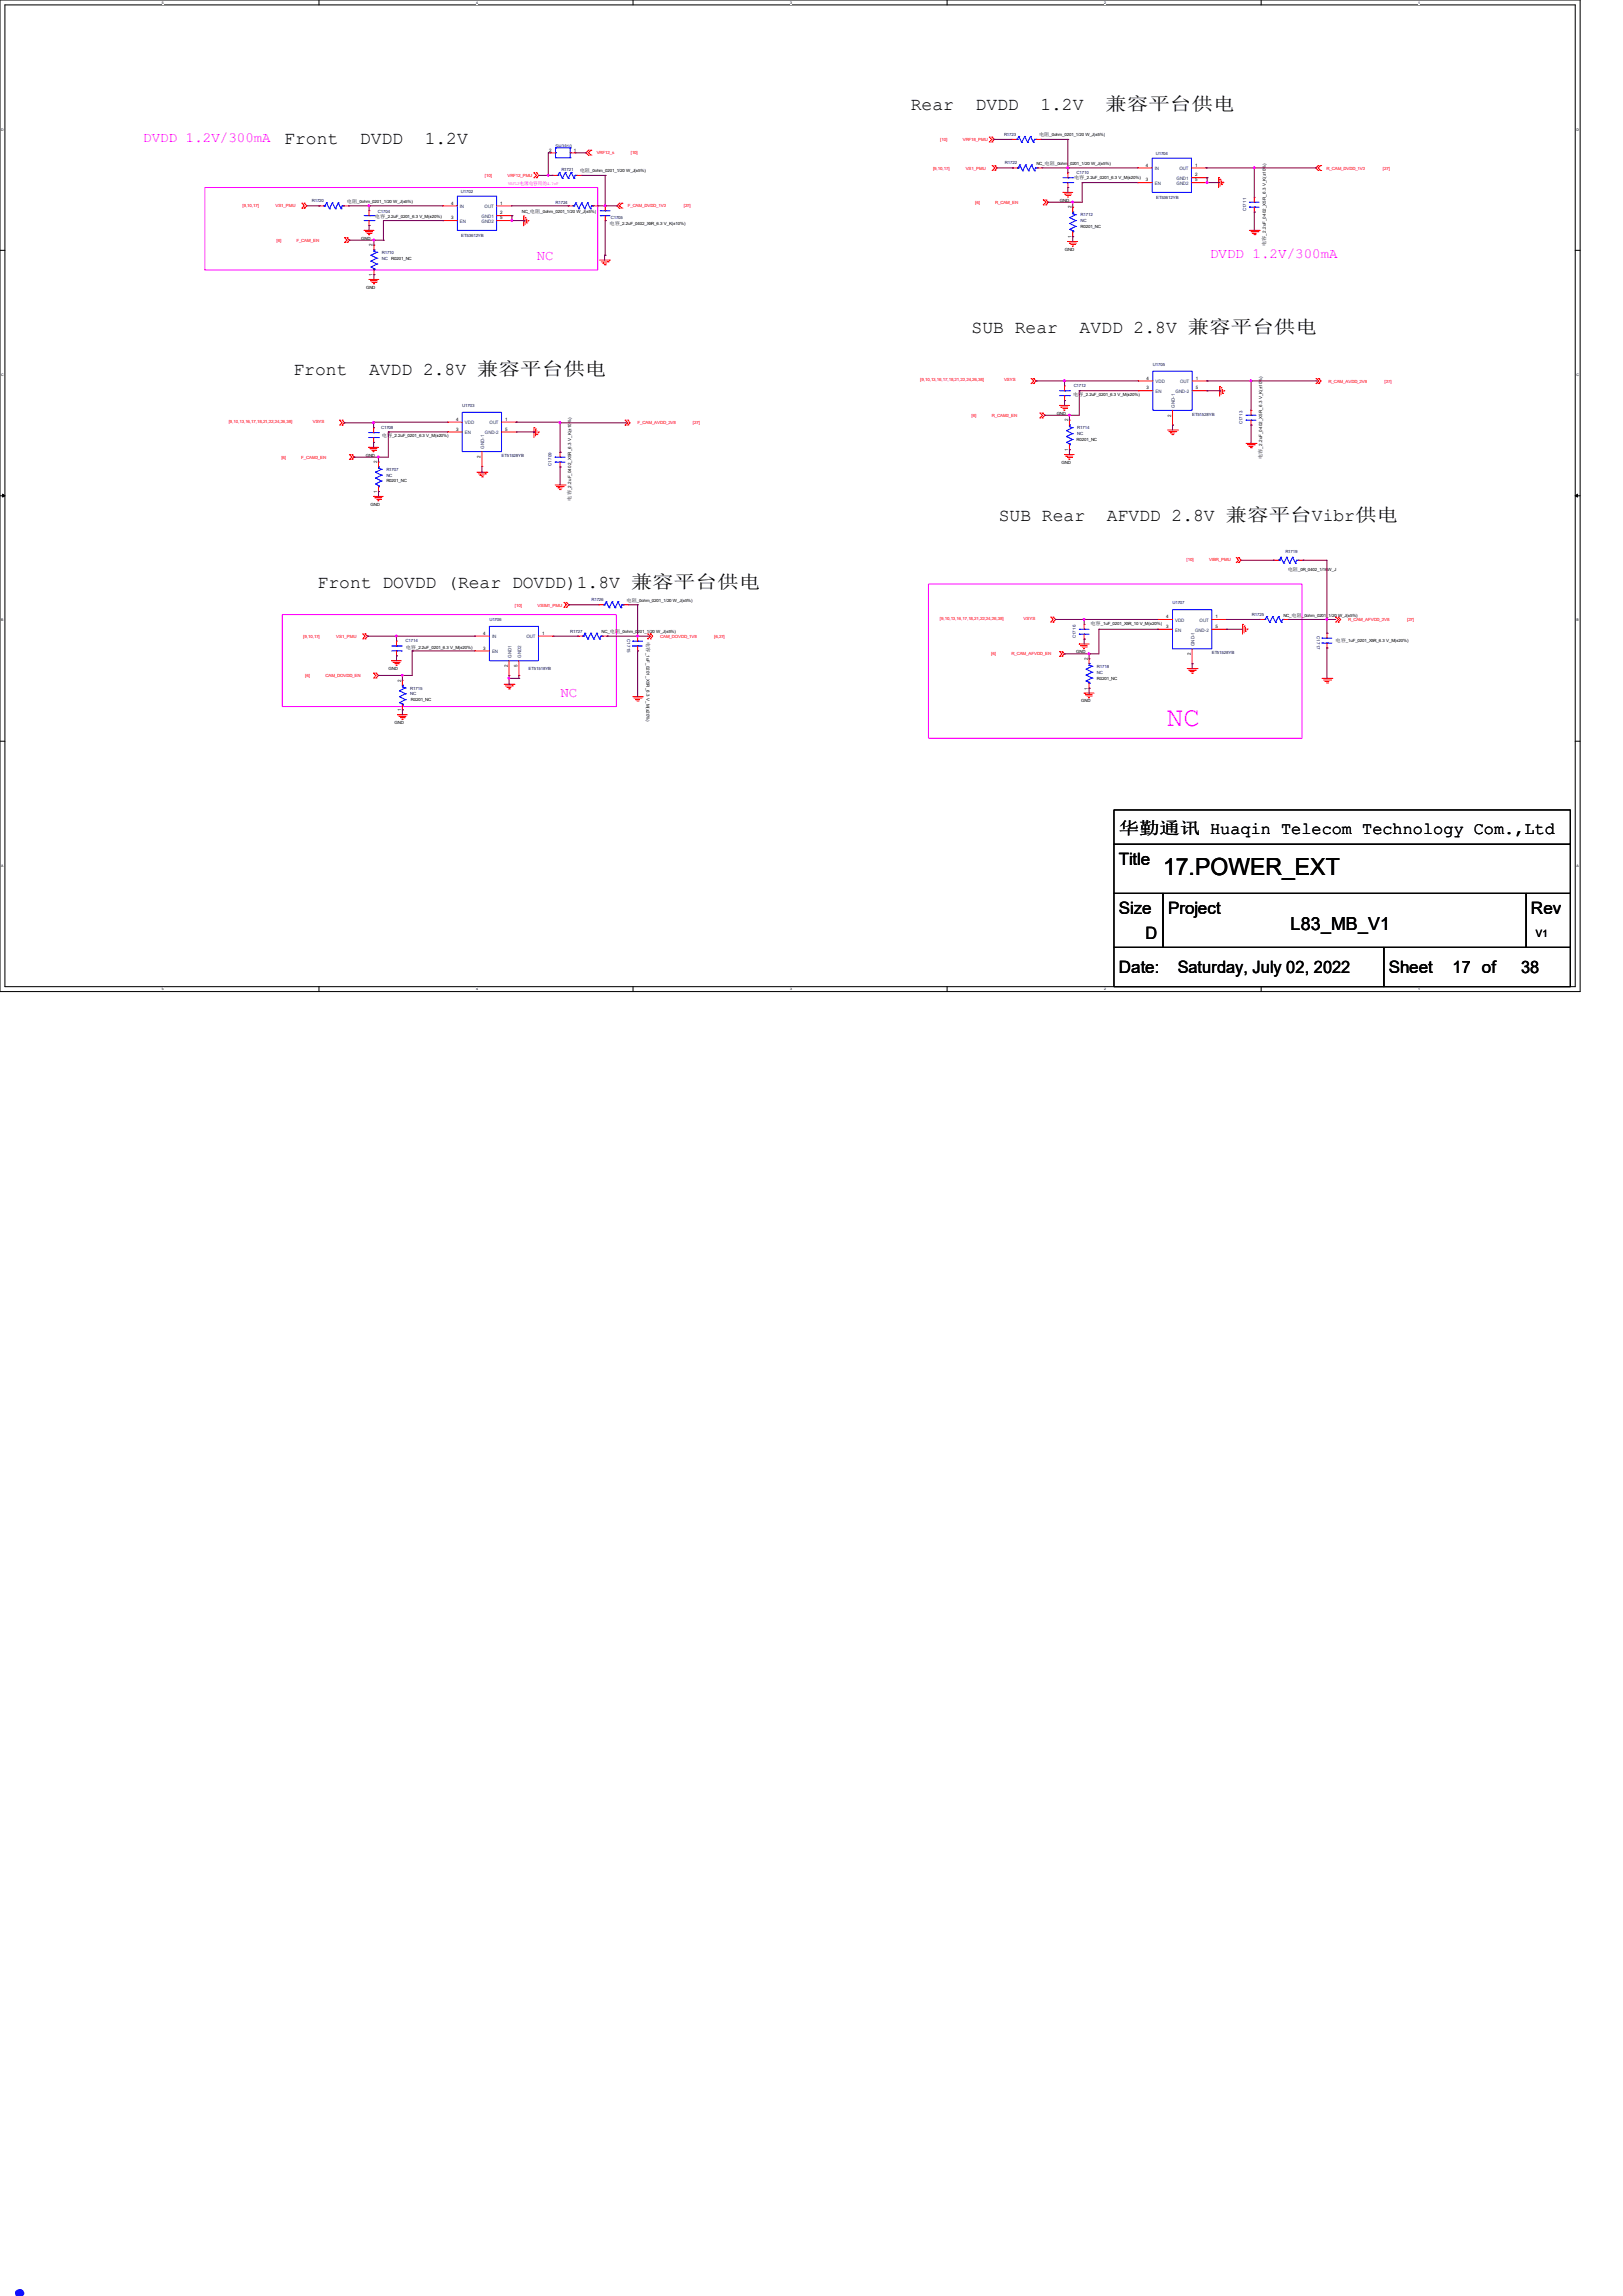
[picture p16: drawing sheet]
<svg xmlns="http://www.w3.org/2000/svg" width="210mm" height="297mm" viewBox="0 0 210 297" stroke-linecap="round" stroke-linejoin="round" font-family="sans-serif">
<defs><g id="words">
<text font-size="8.5" fill="#00f" x="0" y="297">.</text>
<text font-size="3.6" fill="#f0f" x="151" y="93.9">NC</text>
<text font-size="3" x="150.5" y="113.2">17.POWER_EXT</text>
<g font-size="2.3">
<text x="117.9" y="14.2">Rear</text>
<text x="126.2" y="14.2">DVDD</text>
<text x="134.6" y="14.2">1.2V</text>
<text x="143" y="14.2">兼容平台供电</text>
<text x="36.8" y="18.7">Front</text>
<text x="46.6" y="18.7">DVDD</text>
<text x="55" y="18.7">1.2V</text>
<text x="125.7" y="43.1">SUB Rear</text>
<text x="139.7" y="43.1">AVDD 2.8V 兼容平台供电</text>
<text x="38" y="48.5">Front</text>
<text x="47.8" y="48.5">AVDD 2.8V 兼容平台供电</text>
<text x="129.2" y="67.4">SUB Rear</text>
<text x="143.2" y="67.4">AFVDD 2.8V 兼容平台Vibr供电</text>
<text x="41.1" y="76">Front DOVDD (Rear DOVDD)1.8V 兼容平台供电</text>
<text x="167" y="120.3">L83_MB_V1</text>
</g>
<g font-size="2.2">
<text x="144.8" y="107.9">华勤通讯 Huaqin Telecom Technology Com.,Ltd</text>
<text x="144.8" y="111.9">Title</text>
<text x="144.8" y="118.2">Size</text>
<text x="151.1" y="118.2">Project</text>
<text x="198.1" y="118.2">Rev</text>
<text x="144.8" y="125.9">Date:</text>
<text x="148.2" y="121.4">D</text>
<text x="152.4" y="125.9">Saturday, July 02, 2022</text>
<text x="179.7" y="125.9">Sheet</text>
<text x="188" y="125.9">17 of</text>
<text x="196.8" y="125.9">38</text>
</g>
<g font-size="1.8" fill="#f0f">
<text x="18.5" y="18.4">DVDD 1.2V/300mA</text>
<text x="69.5" y="33.7">NC</text>
<text x="156.6" y="33.3">DVDD 1.2V/300mA</text>
<text x="72.5" y="90.2">NC</text>
</g>
<text font-size="1.3" x="198.7" y="121.2">V1</text>
<g font-size=".6" fill="#000080">
<text x="129.9" y="17.6">R1723</text>
<text x="71.9" y="19.1">SH3810</text>
<text x="72.6" y="22.1">R1721</text>
<text x="130" y="21.3">R1722</text>
<text x="139.3" y="22.5">C1710</text>
<text x="149.6" y="20.1">U1704</text>
<text x="40.3" y="26.2">R1720</text>
<text x="48.9" y="27.6">C1704</text>
<text x="59.6" y="25">U1702</text>
<text x="71.9" y="26.3">R1724</text>
<text x="79" y="28.3">C1705</text>
<text x="139.8" y="28">R1712</text>
<text x="139.8" y="28.7">NC</text>
<text x="149.6" y="25.7">ET53612YB</text>
<text x="161.3" y="27.3" transform="rotate(-90 161.3 27.3)">C1711</text>
<text x="49.4" y="32.9">R1710</text>
<text x="49.4" y="33.7">NC</text>
<text x="59.7" y="30.6">ET53612YB</text>
<text x="149.2" y="47.3">U1705</text>
<text x="59.8" y="52.6">U1703</text>
<text x="138.9" y="50">C1712</text>
<text x="154.3" y="53.8">ET51528YB</text>
<text x="49.3" y="55.5">C1708</text>
<text x="64.9" y="59.1">ET51528YB</text>
<text x="139.4" y="55.5">R1714</text>
<text x="139.4" y="56.3">NC</text>
<text x="160.8" y="54.9" transform="rotate(-90 160.8 54.9)">C1713</text>
<text x="50" y="61">R1707</text>
<text x="50" y="61.7">NC</text>
<text x="71.4" y="60.3" transform="rotate(-90 71.4 60.3)">C1709</text>
<text x="166.3" y="71.5">R1719</text>
<text x="76.5" y="77.8">R1726</text>
<text x="52.5" y="83.1">C1714</text>
<text x="63.3" y="80.3">U1706</text>
<text x="73.8" y="81.8">R1727</text>
<text x="81.2" y="82.7" transform="rotate(90 81.2 82.7)">C1715</text>
<text x="139.2" y="82.6" transform="rotate(-90 139.2 82.6)">C1716</text>
<text x="151.7" y="78.2">U1707</text>
<text x="162" y="79.7">R1725</text>
<text x="170.4" y="82.3" transform="rotate(90 170.4 82.3)">C1717</text>
<text x="53.1" y="89.2">R1715</text>
<text x="53.1" y="90">NC</text>
<text x="68.4" y="86.7">ET51518YB</text>
<text x="141.9" y="86.4">R1718</text>
<text x="141.9" y="87.2">NC</text>
<text x="156.8" y="84.6">ET51528YB</text>
</g>
<g font-size=".6">
<text x="134.5" y="17.7">电阻</text>
<text x="135.8" y="17.7">_0ohm_0201_1/20 W_J(±5%)</text>
<text x="71.1" y="19.6">2</text>
<text x="74.3" y="19.6">1</text>
<text x="75" y="22.3">电阻</text>
<text x="76.4" y="22.3">_0ohm_0201_1/20 W_J(±5%)</text>
<text x="134.1" y="21.3">NC_</text>
<text x="135.2" y="21.3">电阻</text>
<text x="136.5" y="21.3">_0ohm_0201_1/20 W_J(±5%)</text>
<text x="139" y="23.2">电容</text>
<text x="140.3" y="23.2">_2.2uF_0201_6.3 V_M(±20%)</text>
<text x="148.3" y="23.5">3</text>
<text x="148.3" y="21.5">4</text>
<text x="154.6" y="21.5">1</text>
<text x="154.6" y="22.8">2</text>
<text x="154.6" y="23.5">5</text>
<text x="44.9" y="26.2">电阻</text>
<text x="46.2" y="26.2">_0ohm_0201_1/20 W_J(±5%)</text>
<text x="48.5" y="28.2">电容</text>
<text x="49.9" y="28.2">_2.2uF_0201_6.3 V_M(±20%)</text>
<text x="58.4" y="28.4">3</text>
<text x="58.4" y="26.5">4</text>
<text x="64.7" y="26.5">1</text>
<text x="64.7" y="27.7">2</text>
<text x="64.7" y="28.4">5</text>
<text x="67.5" y="27.6">NC_</text>
<text x="68.6" y="27.6">电阻</text>
<text x="69.9" y="27.6">_0ohm_0201_1/20 W_J(±5%)</text>
<text x="78.9" y="29.1">电容</text>
<text x="80.2" y="29.1">_2.2uF_0402_X5R_6.3 V_K(±10%)</text>
<text x="137.2" y="26.1">GND</text>
<text x="138.6" y="27" transform="rotate(-90 138.6 27)">2</text>
<text x="139.8" y="29.5">R0201_NC</text>
<text x="46.7" y="31">GND</text>
<text x="48.2" y="35.7" transform="rotate(-90 48.2 35.7)">1</text>
<text x="48.2" y="31.9" transform="rotate(-90 48.2 31.9)">2</text>
<text x="50.6" y="33.7">R0201_NC</text>
<text x="137.8" y="32.4">GND</text>
<text x="138.6" y="30.8" transform="rotate(-90 138.6 30.8)">1</text>
<text x="163.8" y="31.8" transform="rotate(-90 163.8 31.8)">电容</text>
<text x="163.8" y="30.5" transform="rotate(-90 163.8 30.5)">_2.2uF_0402_X5R_6.3 V_K(±10%)</text>
<text x="47.4" y="37.3">GND</text>
<text x="136.7" y="53.6">GND</text>
<text x="138.9" y="51.2">电容</text>
<text x="140.2" y="51.2">_2.2uF_0201_6.3 V_M(±20%)</text>
<text x="148.4" y="50.4">3</text>
<text x="148.4" y="49.1">4</text>
<text x="151.6" y="53.9" transform="rotate(-90 151.6 53.9)">2</text>
<text x="154.7" y="49.1">1</text>
<text x="154.7" y="50.4">5</text>
<text x="47.3" y="59.1">GND</text>
<text x="48.8" y="59.9" transform="rotate(-90 48.8 59.9)">2</text>
<text x="49.4" y="56.6">电容</text>
<text x="50.8" y="56.6">_2.2uF_0201_6.3 V_M(±20%)</text>
<text x="59" y="55.7">3</text>
<text x="59" y="54.4">4</text>
<text x="62.2" y="59.2" transform="rotate(-90 62.2 59.2)">2</text>
<text x="65.4" y="54.4">1</text>
<text x="65.4" y="55.7">5</text>
<text x="137.4" y="60">GND</text>
<text x="138.2" y="58.3" transform="rotate(-90 138.2 58.3)">1</text>
<text x="138.2" y="54.5" transform="rotate(-90 138.2 54.5)">2</text>
<text x="139.3" y="57.1">R0201_NC</text>
<text x="163.3" y="59.4" transform="rotate(-90 163.3 59.4)">电容</text>
<text x="163.3" y="58" transform="rotate(-90 163.3 58)">_2.2uF_0402_X5R_6.3 V_K(±10%)</text>
<text x="48" y="65.4">GND</text>
<text x="48.8" y="63.8" transform="rotate(-90 48.8 63.8)">1</text>
<text x="50" y="62.4">R0201_NC</text>
<text x="73.9" y="64.8" transform="rotate(-90 73.9 64.8)">电容</text>
<text x="73.9" y="63.4" transform="rotate(-90 73.9 63.4)">_2.2uF_0402_X5R_6.3 V_K(±10%)</text>
<text x="81.1" y="77.9">电阻</text>
<text x="82.4" y="77.9">_0ohm_0201_1/20 W_J(±5%)</text>
<text x="166.6" y="73.9">电阻</text>
<text x="168" y="73.9">_0R_0402_1/16W_J</text>
<text x="52.5" y="83.9">电容</text>
<text x="53.8" y="84">_2.2uF_0201_6.3 V_M(±20%)</text>
<text x="62.5" y="82.1">4</text>
<text x="70.1" y="82.1">1</text>
<text x="77.8" y="81.9">NC_</text>
<text x="78.9" y="81.9">电阻</text>
<text x="80.3" y="81.9">_0ohm_0201_1/20 W_J(±5%)</text>
<text x="83.7" y="83.1" transform="rotate(90 83.7 83.1)">电容</text>
<text x="141.1" y="80.9">电容</text>
<text x="142.4" y="80.9">_1uF_0201_X5R_10 V_M(±20%)</text>
<text x="150.9" y="81.2">3</text>
<text x="150.9" y="80">4</text>
<text x="157.3" y="80">1</text>
<text x="157.3" y="81.2">5</text>
<text x="166.1" y="79.8">NC_</text>
<text x="167.1" y="79.8">电阻</text>
<text x="168.5" y="79.8">_0ohm_0201_1/20 W_J(±5%)</text>
<text x="172.8" y="83.1">电容</text>
<text x="174.2" y="83.1">_1uF_0201_X5R_6.3 V_M(±20%)</text>
<text x="50.3" y="86.7">GND</text>
<text x="51.9" y="88.2" transform="rotate(-90 51.9 88.2)">2</text>
<text x="62.5" y="84">3</text>
<text x="65.7" y="86.3" transform="rotate(-90 65.7 86.3)">2</text>
<text x="67" y="86.3" transform="rotate(-90 67 86.3)">5</text>
<text x="83.7" y="84.4" transform="rotate(90 83.7 84.4)">_1uF_0201_X5R_6.3 V_M(±20%)</text>
<text x="139.3" y="84.5">GND</text>
<text x="140.8" y="89.2" transform="rotate(-90 140.8 89.2)">1</text>
<text x="140.8" y="85.4" transform="rotate(-90 140.8 85.4)">2</text>
<text x="141.9" y="87.9">R0201_NC</text>
<text x="154.1" y="84.7" transform="rotate(-90 154.1 84.7)">2</text>
<text x="51.1" y="93.6">GND</text>
<text x="51.9" y="92" transform="rotate(-90 51.9 92)">1</text>
<text x="53.2" y="90.7">R0201_NC</text>
<text x="139.9" y="90.9">GND</text>
</g>
<g font-size=".6" fill="#f00">
<text x="62.7" y="22.9">[10]</text>
<text x="65.7" y="22.9">VRF12_PMU</text>
<text x="77.2" y="20">VRF12_s</text>
<text x="81.6" y="20">[10]</text>
<text x="120.7" y="22">[9,10,17]</text>
<text x="121.7" y="18.3">[10]</text>
<text x="124.6" y="18.3">VRF18_PMU</text>
<text x="125" y="22">VS1_PMU</text>
<text x="171.7" y="22">R_CAM_DVDD_1V2</text>
<text x="178.9" y="22">[27]</text>
<text x="31.4" y="26.8">[9,10,17]</text>
<text x="35.6" y="26.8">VS1_PMU</text>
<text x="81.2" y="26.8">F_CAM_DVDD_1V2</text>
<text x="88.5" y="26.8">[27]</text>
<text x="126.2" y="26.3">[6]</text>
<text x="128.8" y="26.3">R_CAM_EN</text>
<text x="35.8" y="31.2">[6]</text>
<text x="38.4" y="31.2">F_CAM_EN</text>
<text x="119.1" y="49.3">[9,10,13,16,17,18,21,22,24,26,38]</text>
<text x="125.7" y="53.9">[6]</text>
<text x="128.4" y="53.9">R_CAM2_EN</text>
<text x="129.9" y="49.3">VSYS</text>
<text x="171.9" y="49.5">R_CAM_AVDD_2V8</text>
<text x="179.1" y="49.5">[27]</text>
<text x="29.6" y="54.7">[9,10,13,16,17,18,21,22,24,26,38]</text>
<text x="36.4" y="59.3">[6]</text>
<text x="39" y="59.3">F_CAM2_EN</text>
<text x="40.5" y="54.7">VSYS</text>
<text x="82.5" y="54.9">F_CAM_AVDD_2V8</text>
<text x="89.7" y="54.9">[27]</text>
<text x="153.5" y="72.5">[10]</text>
<text x="156.5" y="72.5">VIBR_PMU</text>
<text x="39.2" y="82.6">[9,10,17]</text>
<text x="43.5" y="82.6">VS1_PMU</text>
<text x="66.6" y="78.5">[10]</text>
<text x="69.6" y="78.5">VSIM1_PMU</text>
<text x="85.4" y="82.6">CAM_DOVDD_1V8</text>
<text x="92.4" y="82.6">[6,27]</text>
<text x="121.6" y="80.2">[9,10,13,16,17,18,21,22,24,26,38]</text>
<text x="132.5" y="80.2">VSYS</text>
<text x="174.5" y="80.4">R_CAM_AFVDD_2V8</text>
<text x="182.1" y="80.4">[27]</text>
<text x="39.5" y="87.6">[6]</text>
<text x="42.1" y="87.6">CAM_DOVDD_EN</text>
<text x="128.3" y="84.8">[6]</text>
<text x="130.9" y="84.8">R_CAM_AFVDD_EN</text>
</g>
<g font-size=".6" fill="#f0f">
<text x="65.7" y="24">VRF12</text>
<text x="67.2" y="24">电源电容用的</text>
<text x="70.8" y="24">4.7uF</text>
</g>
<g font-size=".6" fill="#004080">
<text x="149.4" y="23.9">EN</text>
<text x="149.4" y="22">IN</text>
<text x="152.2" y="23.3">GND1</text>
<text x="152.2" y="23.9">GND2</text>
<text x="152.6" y="22">OUT</text>
<text x="59.5" y="28.8">EN</text>
<text x="59.5" y="26.9">IN</text>
<text x="62.3" y="28.2">GND1</text>
<text x="62.3" y="28.8">GND2</text>
<text x="62.7" y="26.9">OUT</text>
<text x="149.5" y="50.8">EN</text>
<text x="149.5" y="49.6">VDD</text>
<text x="152" y="52.7" transform="rotate(-90 152 52.7)">GND-1</text>
<text x="152.1" y="50.8">GND-2</text>
<text x="152.7" y="49.6">OUT</text>
<text x="60.2" y="56.2">EN</text>
<text x="60.2" y="54.9">VDD</text>
<text x="62.7" y="58.1" transform="rotate(-90 62.7 58.1)">GND-1</text>
<text x="62.7" y="56.2">GND-2</text>
<text x="63.3" y="54.9">OUT</text>
<text x="63.7" y="82.6">IN</text>
<text x="68.1" y="82.6">OUT</text>
<text x="152.1" y="81.7">EN</text>
<text x="152.1" y="80.4">VDD</text>
<text x="154.6" y="83.6" transform="rotate(-90 154.6 83.6)">GND-1</text>
<text x="154.6" y="81.7">GND-2</text>
<text x="155.2" y="80.4">OUT</text>
<text x="63.7" y="84.5">EN</text>
<text x="66.2" y="85.1" transform="rotate(-90 66.2 85.1)">GND1</text>
<text x="67.4" y="85.1" transform="rotate(-90 67.4 85.1)">GND2</text>
</g>
<g font-size=".5">
<text x="21" y=".5">5</text>
<text x="61.6" y=".5">4</text>
<text x="102.2" y=".5">3</text>
<text x="142.9" y=".5">2</text>
<text x="183.5" y=".5">1</text>
<text x=".2" y="16.9">D</text>
<text x="204" y="16.9">D</text>
<text x=".2" y="48.6">C</text>
<text x="204" y="48.6">C</text>
<text x=".2" y="80.4">B</text>
<text x="204" y="80.4">B</text>
<text x=".2" y="112.1">A</text>
<text x="204" y="112.1">A</text>
<text x="21" y="128.1">5</text>
<text x="61.6" y="128.1">4</text>
<text x="102.2" y="128.1">3</text>
<text x="142.9" y="128.1">2</text>
<text x="183.5" y="128.1">1</text>
</g>
</g></defs>
<path d="M0 0h204.5v128.3h-204.5zM.6 .6h203.2v127h-203.2z" fill="none" stroke="#000" stroke-width=".13"/>
<g fill="#fff">
<path d="M21 .1h.2v.5h-.2z"/>
<path d="M21 127.7h.2v.5h-.2z"/>
</g>
<path d="M41.3 0v.6M41.3 127.6v.7" fill="none" stroke="#000" stroke-width=".13"/>
<g fill="#fff">
<path d="M61.6 .1h.2v.5h-.2z"/>
<path d="M61.6 127.7h.2v.5h-.2z"/>
</g>
<path d="M81.9 0v.6M81.9 127.6v.7" fill="none" stroke="#000" stroke-width=".13"/>
<g fill="#fff">
<path d="M102.2 .1h.2v.5h-.2z"/>
<path d="M102.2 127.7h.2v.5h-.2z"/>
</g>
<path d="M122.6 0v.6M122.6 127.6v.7" fill="none" stroke="#000" stroke-width=".13"/>
<g fill="#fff">
<path d="M142.9 .1h.2v.5h-.2z"/>
<path d="M142.9 127.7h.2v.5h-.2z"/>
</g>
<path d="M163.2 0v.6M163.2 127.6v.7" fill="none" stroke="#000" stroke-width=".13"/>
<g fill="#fff">
<path d="M183.5 .1h.2v.5h-.2z"/>
<path d="M183.5 127.7h.2v.5h-.2z"/>
<path d="M.2 16.5h.3v.5h-.3z"/>
<path d="M204 16.5h.3v.5h-.3z"/>
<path d="M.2 48.3h.3v.5h-.3z"/>
<path d="M204 48.3h.3v.5h-.3z"/>
</g>
<path d="M0 32.4h.6M203.8 32.4h.7" fill="none" stroke="#000" stroke-width=".13"/>
<g fill="#fff">
<path d="M.2 80h.2v.5h-.2z"/>
<path d="M204 80h.3v.5h-.3z"/>
</g>
<path d="M0 64.1h.6M203.8 64.1h.7" fill="none" stroke="#000" stroke-width=".13"/>
<path d="M.3 63.9l.3 .2-.3 .2zM203.8 64.1l.3-.2v.4z" fill="#000" stroke="#000" stroke-width=".13"/>
<g fill="#fff">
<path d="M.2 111.8h.3v.5h-.3z"/>
<path d="M204 111.8h.3v.5h-.3z"/>
</g>
<path d="M0 95.9h.6M203.8 95.9h.7M144.1 109.2h59.1v6.4h-59.1zM144.1 104.8h59.1v4.4h-59.1zM144.1 115.6h6.4v7h-6.4zM150.5 115.6h47v7h-47zM197.5 115.6h5.7v7h-5.7zM144.1 122.6h35v5h-35zM179.1 122.6h24.1v5h-24.1z" fill="none" stroke="#000" stroke-width=".13"/>
<path d="M26.5 24.3h50.8v10.6h-50.8zM36.5 79.5h43.3v11.9h-43.3zM120.1 75.6h48.4v19.9h-48.4z" fill="none" stroke="#f0f" stroke-width=".13"/>
<g fill="none" stroke="#f00" stroke-width=".13">
<path d="M71.2 19.8h.1M71.2 19.8h.7M73.8 19.8h.6M74.4 19.8h.1M76.2 19.4h.1M76.2 19.4l-.4 .4 .4 .3M76.5 19.4h.1M76.5 19.4l-.3 .4 .3 .3M128 17.7h.1M128 18.4h.1M128 17.7l.4 .3-.4 .4M128.4 18.4h.1"/>
<path d="M128.4 17.7h.1M128.4 17.7l.3 .3-.3 .4M130.9 18h.1M130.9 18h.6M134.1 18h.6M134.7 18h.1M39.1 26.3h.1M39.1 26.9h.1M39.1 26.3l.3 .3-.3 .3M39.4 26.9h.1M39.4 26.3h.1M39.4 26.3l.3 .3-.3 .3"/>
<path d="M41.3 26.6h.1M41.3 26.6h.6M44.4 26.6h.7M44.6 30.7h.1M44.6 31.4h.1M44.6 30.7l.3 .4-.3 .3M44.9 31.4h.1M44.9 30.7h.1M44.9 30.7l.3 .4-.3 .3M45.1 26.6h.1M47.1 29.8h.1M47.1 29.8h1.3"/>
<path d="M47.3 30h.1M47.3 30h.9M47.5 30.2h.5M47.7 30.4h.1M47.8 36.2h.1M47.8 29.2h.1M47.8 27.3h.1M47.8 36.2h1.2M47.8 27.3v.6M47.8 28.5v.7M48 36.3h.1M48 36.3h.9"/>
<path d="M48 30.2h.1M48.1 36.5h.5M48.3 36.7h.1M48.3 36.7h.2M48.4 35.5h.1M48.4 31.7h.1M48.4 31.7v.6M48.4 34.9v.6M48.6 36.5h.1M57.3 28.5h.1M57.3 26.6h.1M57.3 26.6h1.9"/>
<path d="M57.3 28.5h1.9M64.3 26.6h1.9M64.3 27.9h1.9M64.3 28.5h1.9M66.2 26.6h.1M66.2 27.9h.1M66.2 28.5h.1M67.8 27.9h.1M67.8 27.9v1.3M67.9 28.2h.1M67.9 28.2v.8M68.2 28.8h.1"/>
<path d="M68.2 28.3v.5M68.3 28.5h.1M68.3 28.5v.2M69.1 22.4h.1M69.1 23h.1M69.1 22.4l.3 .3-.3 .3M69.4 23h.1M69.4 22.4h.1M69.4 22.4l.3 .3-.3 .3M71.5 22.7h.1M71.5 22.7h.6M73.5 26.6h.1"/>
<path d="M73.5 26.6h.7M74.6 22.7h.7M75.3 22.7h.1M76.2 20.1h.1M76.5 20.1h.1M76.7 26.6h.6M77.3 26.6h.1M77.6 33.7h1.3M77.8 33.9h.9M78 34h.1M78 34h.5M78.2 34.2h.1"/>
<path d="M78.3 34.2h.1M78.3 26.6h.1M78.3 28.5h.1M78.3 26.6v.7M78.3 27.9v.6M78.7 33.9h.1M78.9 33.7h.1M80.1 26.3h.1M80.1 26.9h.1M80.1 26.3l-.3 .3 .3 .3M80.5 26.9h.1M80.5 26.3h.1"/>
<path d="M80.5 26.3l-.4 .3 .4 .3M128.4 21.4h.1M128.4 22.1h.1M128.4 21.4l.3 .3-.3 .4M128.7 22.1h.1M128.7 21.4h.1M128.7 21.4l.3 .3-.3 .4M131 21.7h.1M131 21.7h.7M134.2 21.7h.6M134.8 21.7h.1M135 25.9h.1"/>
<path d="M135 26.5h.1M135 25.9l.3 .3-.3 .3M135.3 26.5h.1M135.3 25.9h.1M135.3 25.9l.3 .3-.3 .3M137.5 24.9h.1M137.5 24.9h1.3M137.8 25.1h.1M137.8 25.1h.8M137.9 25.3h.5M138.1 25.5h.1M138.1 25.5h.2"/>
<path d="M138.2 31.2h.1M138.2 24.3h.1M138.2 22.4h.1M138.2 31.2h1.2M138.2 22.4v.6M138.2 23.6v.7M138.4 31.5h.1M138.4 31.5h.9M138.4 25.3h.1M138.6 31.6h.5M138.8 31.8h.1M138.8 30.6h.1"/>
<path d="M138.8 26.8h.1M138.8 26.8v.6M138.8 30v.6M139.1 31.6h.1M147.2 23.6h.1M147.2 21.7h.1M147.2 21.7h1.9M147.2 23.6h1.9M154.2 21.7h1.9M154.2 23h1.9M154.2 23.6h1.9M156.1 21.7h.1"/>
<path d="M156.1 23h.1M156.1 23.6h.1M157.7 23h.1M157.7 23v1.3M157.9 23.2h.1M157.9 23.2v.9M158.1 23.9h.1M158.1 23.4v.5M158.2 23.6h.1M158.2 23.6v.1M161.7 29.8h1.2M161.9 30h.9"/>
<path d="M162.1 30.2h.1M162.1 30.2h.5M162.3 30.4h.1M162.3 25.5h.1M162.3 27.4h.1M162.3 25.5v.7M162.3 26.8v.6M162.4 30.4h.1M162.8 30h.1M162.9 29.8h.1M170.6 21.4h.1M170.6 22.1h.1"/>
<path d="M170.6 21.4l-.3 .3 .3 .4M170.9 22.1h.1M170.9 21.4h.1M170.9 21.4l-.3 .3 .3 .4M43.9 54.4h.1M43.9 55h.1M43.9 54.4l.4 .3-.4 .3M44.3 55h.1M44.3 54.4h.1M44.3 54.4l.3 .3-.3 .3M45.2 58.8h.1M45.2 59.4h.1"/>
<path d="M45.2 58.8l.4 .3-.4 .3M45.6 59.4h.1M45.6 58.8h.1M45.6 58.8l.2 .3-.2 .3M47.7 57.9h.1M47.7 57.9h1.3M47.9 58h.1M47.9 58h.9M48.1 58.3h.5M48.3 58.4h.1M48.3 57.2h.1M48.3 55.3h.1"/>
<path d="M48.3 55.3v.7M48.3 56.6v.6M48.6 58.3h.1M49 59.8h.1M49 59.8v.6M57.9 55.9h.1M57.9 54.6h.1M57.9 54.6h1.9M57.9 55.9h1.9M62.4 58.4v1.9M64.9 54.6h1.9M64.9 55.9h1.9"/>
<path d="M66.8 54.6h.1M66.8 55.9h.1M69.1 55.3h.1M69.1 55.3v1.3M69.3 55.5h.1M69.3 55.5v.9M69.5 56.2h.1M69.5 55.7v.5M69.7 55.9h.1M69.7 55.9v.1M72.5 58.5h.1M72.5 58.5v.6"/>
<path d="M72.5 59.8v.6M80.9 55h.1M80.9 54.4h.1M80.9 54.4l.3 .3-.3 .3M81.2 55h.1M81.2 54.4h.1M81.2 54.4l.3 .3-.3 .3M133.4 49h.1M133.4 49.6h.1M133.4 49l.3 .3-.3 .3M133.7 49.6h.1M133.7 49h.1"/>
<path d="M133.7 49l.4 .3-.4 .3M134.6 53.4h.1M134.6 54.1h.1M134.6 53.4l.3 .3-.3 .4M134.9 54.1h.1M134.9 53.4h.1M134.9 53.4l.3 .3-.3 .4M137.1 52.5h.1M137.1 52.5h1.3M137.3 52.7h.1M137.3 52.7h.9M137.5 52.8h.5"/>
<path d="M137.7 53h.1M137.8 58.8h.1M137.8 51.8h.1M137.8 49.9h.1M137.8 58.8h1.2M137.8 49.9v.6M137.8 51.2v.6M137.9 59h.1M137.9 59h.9M138 52.8h.1M138.1 59.2h.5M138.3 59.4h.1"/>
<path d="M138.4 58.2h.1M138.4 54.4h.1M138.4 54.4v.6M138.4 57.5v.7M138.6 59.2h.1M147.3 50.5h.1M147.3 49.3h.1M147.3 49.3h1.9M147.3 50.5h1.9M151.1 55.6h1.3M151.3 55.8h.8M151.5 56h.1"/>
<path d="M151.5 56h.5M151.6 56.2h.2M151.7 55h.1M151.7 53.1v1.9M151.8 56.2h.1M152.1 55.8h.1M152.4 55.6h.1M154.3 49.3h1.9M154.3 50.5h1.9M156.2 49.3h.1M156.2 50.5h.1M157.8 50h.1"/>
<path d="M157.8 50v1.3M158 50.2h.1M158 50.2v.9M158.2 50.9h.1M158.2 50.4v.5M158.4 50.5h.1M158.4 50.5v.2M161.2 57.4h1.3M161.4 57.5h.9M161.6 57.7h.1M161.6 57.7h.5M161.8 57.9h.1"/>
<path d="M161.9 53.1h.1M161.9 55h.1M161.9 53.1v.6M161.9 54.4v.6M161.9 57.9h.1M162.3 57.5h.1M162.5 57.4h.1M170.3 49.6h.1M170.3 49h.1M170.3 49l.3 .3-.3 .3M170.6 49.6h.1M170.6 49h.1"/>
<path d="M170.6 49l.3 .3-.3 .3M48.3 64.2h.1M48.3 64.2h1.3M48.5 64.4h.1M48.5 64.4h.9M48.7 64.6h.5M48.9 64.8h.1M49 63.6h.1M49 62.9v.7M49.2 64.6h.1M61.7 61.1h1.3M61.9 61.3h.9"/>
<path d="M62.1 61.5h.1M62.1 61.5h.5M62.3 61.7h.1M62.4 60.3h.1M62.4 61.7h.1M62.8 61.3h.1M63 61.1h.1M71.8 62.7h1.3M72 62.9h.9M72.2 63.1h.1M72.2 63.1h.5M72.4 63.3h.1"/>
<path d="M72.5 60.4h.1M72.5 63.3h.1M72.9 62.9h.1M73 77.9h.1M73 78.6h.1M73 77.9l.3 .3-.3 .4M73.1 62.7h.1M73.3 78.6h.1M73.3 77.9h.1M73.3 77.9l.3 .3-.3 .4M77.5 78.2h.1M77.5 78.2h.6"/>
<path d="M80.6 78.2h.7M81.3 78.2h.1M136 79.8h.1M136 79.8l.3 .3-.3 .4M136.3 79.8h.1M136.3 79.8l.3 .3-.3 .4M160 72.1h.1M160 72.8h.1M160 72.1l.3 .4-.3 .3M160.3 72.8h.1M160.3 72.1h.1M160.3 72.1l.3 .4-.3 .3"/>
<path d="M164.8 72.5h.1M164.8 72.5h.6M168 72.5h.6M168.6 72.5h.1M172.8 79.8h.1M172.8 79.8l.4 .3-.4 .4M173.2 79.8h.1M173.2 79.8l.3 .3-.3 .4M46.9 82h.1M46.9 82.6h.1M46.9 82l.3 .3-.3 .3M47.2 82.6h.1"/>
<path d="M47.2 82h.1M47.2 82l.4 .3-.4 .3M48.3 87.1h.1M48.3 87.7h.1M48.3 87.1l.3 .3-.3 .3M48.6 87.7h.1M48.6 87.1h.1M48.6 87.1l.4 .3-.4 .3M50.7 85.5h.1M50.7 85.5h1.2M50.9 85.7h.1M50.9 85.7h.9"/>
<path d="M51.1 85.9h.5M51.3 86.1h.1M51.3 84.8h.1M51.3 82.9h.1M51.3 82.9v.7M51.3 84.2v.6M51.4 92.5h.1M51.4 92.5h1.3M51.6 85.9h.1M51.6 92.7h.1M51.6 92.7h.9M51.8 92.8h.5"/>
<path d="M52 93h.1M52 93h.2M52.1 91.8h.1M52.1 88h.1M52.1 88v.6M52.1 91.2v.6M52.3 92.8h.1M61.4 84.2h.1M61.4 82.3h.1M61.4 82.3h1.9M61.4 84.2h1.9M65.2 88.5h1.3"/>
<path d="M65.4 88.7h.9M65.6 88.9h.1M65.6 88.9h.5M65.8 89.1h.1M65.9 87.4h.1M65.9 85.5v1.9M65.9 89.1h.1M66.3 88.7h.1M66.5 88.5h.1M67.1 87.4h.1M67.1 85.5v1.9M69.7 82.3h1.9"/>
<path d="M71.6 82.3h.1M74.8 82.3h.1M74.8 82.3h.6M77.9 82.3h.7M78.6 82.3h.1M81.9 90.1h1.2M82 90.3h.9M82.3 90.5h.1M82.3 90.5h.5M82.4 90.7h.1M82.5 82.3h.1M82.5 84.2h.1"/>
<path d="M82.5 82.3v.6M82.5 83.6v.6M82.5 90.7h.1M82.9 90.3h.1M83.1 90.1h.1M83.8 82.6h.1M83.8 82h.1M83.8 82l.4 .3-.4 .3M84.2 82.6h.1M84.2 82h.1M84.2 82l.3 .3-.3 .3M136 80.5h.1"/>
<path d="M136.3 80.5h.1M137.1 84.3h.1M137.1 84.9h.1M137.1 84.3l.3 .3-.3 .3M137.4 84.9h.1M137.4 84.3h.1M137.4 84.3l.4 .3-.4 .3M139.7 83.3h.1M139.7 83.3h1.2M139.8 83.5h.1M139.8 83.5h.9M140 83.7h.5"/>
<path d="M140.2 83.9h.1M140.3 89.7h.1M140.3 80.8h.1M140.3 82.7h.1M140.3 89.7h1.3M140.3 80.8v.6M140.3 82v.7M140.5 89.9h.1M140.5 89.9h.9M140.5 83.7h.1M140.7 90h.5M140.8 90.3h.1"/>
<path d="M140.8 90.3h.2M140.9 89h.1M140.9 85.2h.1M140.9 85.2v.7M140.9 88.4v.6M141.2 90h.1M149.8 81.4h.1M149.8 80.1h.1M149.8 80.1h1.9M149.8 81.4h1.9M153.6 86.5h1.3M153.8 86.7h.9"/>
<path d="M154 86.9h.1M154 86.9h.5M154.2 87.1h.1M154.3 85.9h.1M154.3 83.9v2M154.3 87.1h.1M154.7 86.7h.1M154.9 86.5h.1M156.8 80.1h1.9M156.8 81.4h1.9M158.7 80.1h.1M158.7 81.4h.1"/>
<path d="M160.8 80.8h.1M160.8 80.8v1.2M161 81h.1M161 81v.9M161.2 81.7h.1M161.2 81.2v.5M161.4 81.4h.1M161.4 81.4v.1M162.9 80.1h.1M162.9 80.1h.7M166.1 80.1h.7M166.8 80.1h.1"/>
<path d="M171.1 87.8h1.2M171.3 88h.9M171.4 88.1h.1M171.4 88.1h.6M171.7 88.3h.1M171.7 81.9h.1M171.7 83.8h.1M171.7 81.9v.6M171.7 83.2v.6M171.8 88.3h.1M172.2 88h.1M172.3 87.8h.1"/>
<path d="M172.8 80.5h.1M173.2 80.5h.1"/>
</g>
<g fill="none" stroke="#00f" stroke-width=".13">
<path d="M71.9 19.8h.1M71.9 19.1h.1M71.9 19.1h1.9M71.9 19.1v1.3M73.8 19.8h.1M73.8 19.1h.1M73.8 19.1v1.3M131.5 18h.1M131.5 18h.2M131.7 18h.1M131.8 17.7h.1M131.8 17.7l.4 .7"/>
<path d="M131.8 17.7l-.1 .3M132.2 18.4h.1M132.6 17.7h.1M132.6 17.7l.4 .7M132.6 17.7l-.4 .7M133 18.4h.1M133.3 17.7h.1M133.3 17.7l.4 .7M133.3 17.7l-.3 .7M133.7 18.4h.1M133.9 18h.1M133.9 18h.2"/>
<path d="M133.9 18l-.2 .4M134.1 18h.1M41.9 26.6h.1M42 26.6h.1M42.2 26.2h.1M42.2 26.2l.4 .8M42.2 26.2l-.2 .4M42.6 27h.1M43 26.2h.1M43 26.2l.4 .8M43 26.2l-.4 .8M43.4 27h.1"/>
<path d="M43.8 26.2h.1M43.8 26.2l.4 .8M43.8 26.2l-.4 .8M44.2 27h.1M44.3 26.6h.1M44.3 26.6l-.1 .4M44.4 26.6h.1M47.1 28.5h1.3M47.1 27.9h1.3M47.8 28.5h.1M47.8 27.9h.1M48 33h.1"/>
<path d="M48 33.8h.1M48 34.5h.1M48 33l.8 .4M48 33.8l.8 .4M48 34.5l.4 .3M48.4 28.5h.1M48.4 27.9h.1M48.4 32.3h.1M48.4 34.9h.1M48.4 32.5h.1M48.4 34.8h.1M48.4 32.3v.2"/>
<path d="M48.4 34.8v.1M48.4 32.5l.4 .1M48.8 32.6h.1M48.8 33.4h.1M48.8 34.2h.1M48.8 32.6l-.8 .4M48.8 33.4l-.8 .4M48.8 34.2l-.8 .3M59.2 25.4h5.1v4.4h-5.1zM71.9 20.4h.1M71.9 20.4h1.9M72.1 22.7h.1"/>
<path d="M72.2 22.7h.1M72.4 22.3h.1M72.4 22.3l.4 .8M72.4 22.3l-.2 .4M72.8 23.1h.1M73.2 22.3h.1M73.2 22.3l.3 .8M73.2 22.3l-.4 .8M73.5 23.1h.1M73.8 20.4h.1M73.9 22.3h.1M73.9 22.3l.4 .8"/>
<path d="M73.9 22.3l-.4 .8M74.2 26.6h.1M74.3 23.1h.1M74.3 26.6h.1M74.4 22.7h.1M74.4 22.7h.2M74.4 22.7l-.1 .4M74.5 26.2h.1M74.5 26.2l.4 .8M74.5 26.2l-.2 .4M74.6 22.7h.1M74.9 27h.1"/>
<path d="M75.3 26.2h.1M75.3 26.2l.3 .8M75.3 26.2l-.4 .8M75.6 27h.1M76 26.2h.1M76 26.2l.4 .8M76 26.2l-.4 .8M76.4 27h.1M76.5 26.6h.1M76.5 26.6h.2M76.5 26.6l-.1 .4M76.7 26.6h.1"/>
<path d="M77.7 27.3h.1M77.7 27.9h.1M77.7 27.9h1.3M77.7 27.3h1.3M78.3 27.3h.1M78.3 27.9h.1M131.7 21.7h.1M131.8 21.7h.1M132 21.3h.1M132 21.3l.3 .8M132 21.3l-.2 .4M132.3 22.1h.1"/>
<path d="M132.7 21.3h.1M132.7 21.3l.4 .8M132.7 21.3l-.4 .8M133.1 22.1h.1M133.5 21.3h.1M133.5 21.3l.4 .8M133.5 21.3l-.4 .8M133.9 22.1h.1M134 21.7h.1M134 21.7h.2M134 21.7l-.1 .4M134.2 21.7h.1"/>
<path d="M137.5 23.6h1.3M137.5 23h1.3M138.2 23.6h.1M138.2 23h.1M138.4 28.2h.1M138.4 28.9h.1M138.4 29.7h.1M138.4 28.2l.8 .3M138.4 28.9l.8 .4M138.4 29.7l.4 .1M138.8 23.6h.1M138.8 23h.1"/>
<path d="M138.8 27.4h.1M138.8 30h.1M138.8 27.6h.1M138.8 29.8h.1M138.8 27.4v.2M138.8 29.8v.2M138.8 27.6l.4 .2M139.2 27.8h.1M139.2 28.5h.1M139.2 29.3h.1M139.2 27.8l-.8 .4M139.2 28.5l-.8 .4"/>
<path d="M139.2 29.3l-.8 .4M149.1 20.4h5.1v4.5h-5.1zM161.7 26.2h.1M161.7 26.8h.1M161.7 26.2h1.2M161.7 26.8h1.2M162.3 26.2h.1M162.3 26.8h.1M47.7 56.6h1.3M47.7 56h1.3M48.3 56.6h.1M48.3 56h.1"/>
<path d="M49 56.6h.1M49 56h.1M59.8 53.3h5.1v5.1h-5.1zM71.8 59.1h.1M71.8 59.8h.1M71.8 59.1h1.3M71.8 59.8h1.3M72.5 59.1h.1M72.5 59.8h.1M137.1 51.2h1.3M137.1 50.5h1.3M137.8 51.2h.1"/>
<path d="M137.8 50.5h.1M138 55.7h.1M138 56.5h.1M138 57.2h.1M138 55.7l.8 .4M138 56.5l.8 .4M138 57.2l.4 .2M138.4 51.2h.1M138.4 50.5h.1M138.4 55h.1M138.4 57.5h.1M138.4 55.2h.1"/>
<path d="M138.4 57.4h.1M138.4 55v.2M138.4 57.4v.1M138.4 55.2l.4 .1M138.8 55.3h.1M138.8 56.1h.1M138.8 56.9h.1M138.8 55.3l-.8 .4M138.8 56.1l-.8 .4M138.8 56.9l-.8 .3M149.2 48h5.1v5.1h-5.1zM161.2 53.7h.1"/>
<path d="M161.2 54.4h.1M161.2 53.7h1.3M161.2 54.4h1.3M161.9 53.7h.1M161.9 54.4h.1M48.6 61.1h.1M48.6 61.8h.1M48.6 62.6h.1M48.6 61.1l.8 .4M48.6 61.8l.8 .4M48.6 62.6l.4 .2M49 60.4h.1"/>
<path d="M49 62.9h.1M49 60.6h.1M49 62.8h.1M49 60.4v.2M49 62.8v.1M49 60.6l.4 .1M49.4 60.7h.1M49.4 61.5h.1M49.4 62.2h.1M49.4 60.7l-.8 .4M49.4 61.5l-.8 .3M49.4 62.2l-.8 .4"/>
<path d="M78.1 78.2h.1M78.2 78.2h.1M78.4 77.9h.1M78.4 77.9l.4 .7M78.4 77.9l-.2 .3M78.8 78.6h.1M79.2 77.9h.1M79.2 77.9l.4 .7M79.2 77.9l-.4 .7M79.6 78.6h.1M80 77.9h.1M80 77.9l.3 .7"/>
<path d="M80 77.9l-.4 .7M80.3 78.6h.1M80.5 78.2h.1M80.5 78.2l-.2 .4M80.6 78.2h.1M151.7 78.9h5.1v5h-5.1zM163.9 79.8h.1M163.9 79.8l.4 .7M163.9 79.8l-.2 .3M164.7 79.8h.1M164.7 79.8l.4 .7M164.7 79.8l-.4 .7"/>
<path d="M165.4 79.8h.1M165.4 72.5h.1M165.4 79.8l.4 .7M165.4 79.8l-.3 .7M165.4 72.5h.2M165.6 72.5h.1M165.7 72.1h.1M165.7 72.1l.4 .8M165.7 72.1l-.1 .4M166.1 72.9h.1M166.5 72.1h.1M166.5 72.1l.4 .8"/>
<path d="M166.5 72.1l-.4 .8M166.9 72.9h.1M167.3 72.1h.1M167.3 72.1l.3 .8M167.3 72.1l-.4 .8M167.6 72.9h.1M167.8 72.5h.1M167.8 72.5h.2M167.8 72.5l-.2 .4M168 72.5h.1M50.7 83.6h1.2M50.7 84.2h1.2"/>
<path d="M51.3 84.2h.1M51.3 83.6h.1M51.7 89.4h.1M51.7 90.1h.1M51.7 90.9h.1M51.7 89.4l.8 .3M51.7 90.1l.8 .4M51.7 90.9l.4 .2M51.9 84.2h.1M51.9 83.6h.1M52.1 88.6h.1M52.1 91.2h.1"/>
<path d="M52.1 88.9h.1M52.1 91.1h.1M52.1 88.6v.3M52.1 91.1v.1M52.1 88.9l.4 .1M52.5 89h.1M52.5 89.7h.1M52.5 90.5h.1M52.5 89l-.8 .4M52.5 89.7l-.8 .4M52.5 90.5l-.8 .4M63.3 81h6.4v4.5h-6.4z"/>
<path d="M75.4 82.3h.1M75.5 82.3h.1M75.7 81.9h.1M75.7 81.9l.4 .8M75.7 81.9l-.2 .4M76.1 82.7h.1M76.5 81.9h.1M76.5 81.9l.3 .8M76.5 81.9l-.4 .8M76.8 82.7h.1M77.2 81.9h.1M77.2 81.9l.4 .8"/>
<path d="M77.2 81.9l-.4 .8M77.6 82.7h.1M77.7 82.3h.1M77.7 82.3h.2M77.7 82.3l-.1 .4M77.9 82.3h.1M81.9 82.9h.1M81.9 83.6h.1M81.9 82.9h1.2M81.9 83.6h1.2M82.5 82.9h.1M82.5 83.6h.1"/>
<path d="M139.7 81.4h.1M139.7 82h.1M139.7 81.4h1.2M139.7 82h1.2M140.3 81.4h.1M140.3 82h.1M140.5 86.6h.1M140.5 87.3h.1M140.5 88.1h.1M140.5 86.6l.8 .4M140.5 87.3l.8 .4M140.5 88.1l.4 .2"/>
<path d="M140.9 85.9h.1M140.9 88.4h.1M140.9 86.1h.1M140.9 88.3h.1M140.9 85.9v.2M140.9 88.3v.1M140.9 86.1l.4 .1M141.3 86.2h.1M141.3 87h.1M141.3 87.7h.1M141.3 86.2l-.8 .4M141.3 87l-.8 .3"/>
<path d="M141.3 87.7l-.8 .4M163.6 80.1h.1M163.7 80.1h.1M164.3 80.5h.1M165.1 80.5h.1M165.8 80.5h.1M165.9 80.1h.1M165.9 80.1h.2M165.9 80.1l-.1 .4M166.1 80.1h.1M171.1 82.5h.1M171.1 83.2h.1"/>
<path d="M171.1 82.5h1.2M171.1 83.2h1.2M171.7 82.5h.1M171.7 83.2h.1"/>
</g>
<g fill="none" stroke="#800040" stroke-width=".13">
<path d="M71 19.8h.1M71 19.8h.2M71 19.8v2.9M74.4 19.8h1.4M75.8 19.8h.1M128.7 18h.1M128.7 18h2.2M134.7 18h3.5M138.2 18h.1M138.2 18v4.4M39.7 26.6h1.6M41.3 26.6h.1"/>
<path d="M45.1 26.6h12.2M45.2 31.1h.1M45.2 31.1h4.4M47.8 26.6h.1M47.8 29.2h.1M47.8 26.6v.7M47.8 29.2v.6M48.4 31.1h.1M48.4 35.5h.1M48.4 31.1v.6M48.4 35.5v.7M49.6 31.1h.1"/>
<path d="M57.3 28.5h.1M57.3 28.5h-7.7v2.6M66.2 27.9h.1M66.2 26.6h7.3M66.2 28.5h1.6M66.3 28.5h.1M66.3 27.9h.1M66.3 27.9v.6M67.8 28.6h.1M67.8 28.5h.1M67.8 28.5v.1M69.7 22.7h1.8"/>
<path d="M71 22.7h.1M71.5 22.7h.1M73.5 26.6h.1M75.3 22.7h3M77.3 26.6h2.5M78.2 33h.1M78.2 33v.7M78.3 28.5h.1M78.3 22.7h.1M78.3 26.6h.1M78.3 33h.1M78.3 22.7v3.9"/>
<path d="M78.3 28.5v4.5M79.8 26.6h.1M129 21.7h2M131 21.7h.1M134.8 21.7h12.4M135.6 26.2h.1M138.2 21.7h.1M138.2 24.3h.1M138.2 24.3v.6M138.8 26.2h.1M138.8 30.6h.1M138.8 26.2v.6"/>
<path d="M138.8 30.6v.6M140 23.6h.1M140 23.6v2.6h-4.4M140 23.6h7.2M156.1 21.7h.1M156.1 23h.1M156.1 21.7h14.2M156.1 23.6h1.6M156.2 23h.1M156.2 23.6h.1M156.2 23v.6M157.7 23.6h.1"/>
<path d="M162.3 21.7h.1M162.3 27.4h.1M162.3 21.7v3.8M162.3 27.4v2.4M170.3 21.7h.1M44.6 54.7h.1M44.6 54.7h3.7M45.8 59.1h.1M48.3 54.6h.1M48.3 57.2h.1M48.3 54.7h.1M48.3 55.3h.1"/>
<path d="M48.3 54.6h9.6M48.3 54.6v.7M48.3 57.2v.7M49 59.1h.1M49 59.1v.7M50.2 55.9h.1M50.2 55.9v3.2h-4.4M50.2 55.9h7.7M66.8 54.6h.1M66.8 54.6h5.7v3.9M66.8 55.9h2.3M69.1 55.9h.1"/>
<path d="M69.1 55.9v.1M72.5 54.7h.1M72.5 58.5h.1M72.5 54.7h8.4M80.9 54.7h.1M134.1 49.3h.1M134.1 49.3h13.2M135.2 53.7h.1M137.8 49.3h.1M137.8 51.8h.1M137.8 49.3v.6M137.8 51.8v.7"/>
<path d="M138.4 53.7h.1M138.4 58.2h.1M138.4 53.7v.7M138.4 58.2v.6M139.7 50.5h.1M139.7 50.5h7.6M139.7 50.5v3.2h-4.5M151.7 55h.1M151.7 55v.6M156.2 49.3h.1M156.2 50.5h.1M156.2 49.3h14.1"/>
<path d="M156.2 50.5h1.6M157.8 50.5h.1M157.8 50.5v.1M161.9 49.3h.1M161.9 55h.1M161.9 49.3v3.8M161.9 55v2.4M170.3 49.3h.1M49 63.6h.1M49 63.6v.6M62.4 61.1h.1M62.4 60.3v.8"/>
<path d="M72.5 60.4h.1M72.5 60.4v2.3M73.6 78.2h.1M73.6 78.2h3.9M81.3 78.2h1.2M82.5 78.2h.1M82.5 78.2v4.1M160.6 72.5h4.2M164.8 72.5h.1M168.6 72.5h.1M168.6 72.5h3.1v9.4M47.6 82.3h.1"/>
<path d="M47.6 82.3h13.8M49 87.4h.1M51.3 82.3h.1M51.3 84.8h.1M51.3 82.3v.6M51.3 84.8v.7M52.1 87.4h.1M52.1 91.8h.1M52.1 87.4v.6M52.1 91.8v.7M53.3 84.2h.1M53.3 84.2v3.2h-4.3"/>
<path d="M53.3 84.2h8.1M61.4 82.3h.1M65.9 87.8h.1M65.9 88.5h.1M65.9 87.4v1.1M65.9 87.8h1.2M67.1 87.8h.1M67.1 87.4v.4M71.6 82.3h3.2M74.8 82.3h.1M78.6 82.3h.1M78.6 82.3h5.2"/>
<path d="M82.5 84.2h.1M82.5 82.3h.1M82.5 84.2v5.9M83.8 82.3h.1M136.6 80.1h.1M136.6 80.1h13.2M137.8 84.6h.1M140.3 80.1h.1M140.3 82.7h.1M140.3 80.1v.7M140.3 82.7v.6M140.9 84.6h.1"/>
<path d="M140.9 89h.1M140.9 84.6v.6M140.9 89v.7M142.2 81.4h.1M142.2 81.4v3.2h-4.4M142.2 81.4h7.6M149.8 81.4h.1M154.3 85.9h.1M154.3 85.9v.6M158.7 81.4h.1M158.7 80.1h4.2M158.7 81.4h2.1"/>
<path d="M162.9 80.1h.1M166.8 80.1h.1M166.8 80.1h6M171.7 83.8h.1M171.7 80.1h.1M171.7 81.9h.1M171.7 83.8v4"/>
</g>
<g fill="#f0f" stroke="#f0f" stroke-width=".13">
<circle cx="138.2" cy="21.7" r=".11"/>
<circle cx="162.3" cy="21.7" r=".11"/>
<circle cx="138.8" cy="26.1" r=".11"/>
<circle cx="47.7" cy="26.6" r=".11"/>
<circle cx="48.4" cy="31.1" r=".11"/>
<circle cx="137.7" cy="49.3" r=".11"/>
<circle cx="161.9" cy="49.3" r=".11"/>
<circle cx="138.4" cy="53.7" r=".11"/>
<circle cx="48.3" cy="54.7" r=".11"/>
<circle cx="72.5" cy="54.7" r=".11"/>
<circle cx="49" cy="59.1" r=".11"/>
<circle cx="140.3" cy="80.1" r=".11"/>
<circle cx="140.9" cy="84.6" r=".11"/>
<circle cx="51.3" cy="82.3" r=".11"/>
<circle cx="52" cy="87.4" r=".11"/>
<circle cx="66.2" cy="28.5" r=".11"/>
<circle cx="65.8" cy="87.7" r=".11"/>
<circle cx="78.3" cy="26.6" r=".11"/>
<circle cx="82.5" cy="82.3" r=".11"/>
<circle cx="171.7" cy="80.1" r=".11"/>
<circle cx="156.2" cy="23.6" r=".11"/>
<circle cx="70.9" cy="22.7" r=".11"/>
</g>
<use href="#words"/>
</svg>
